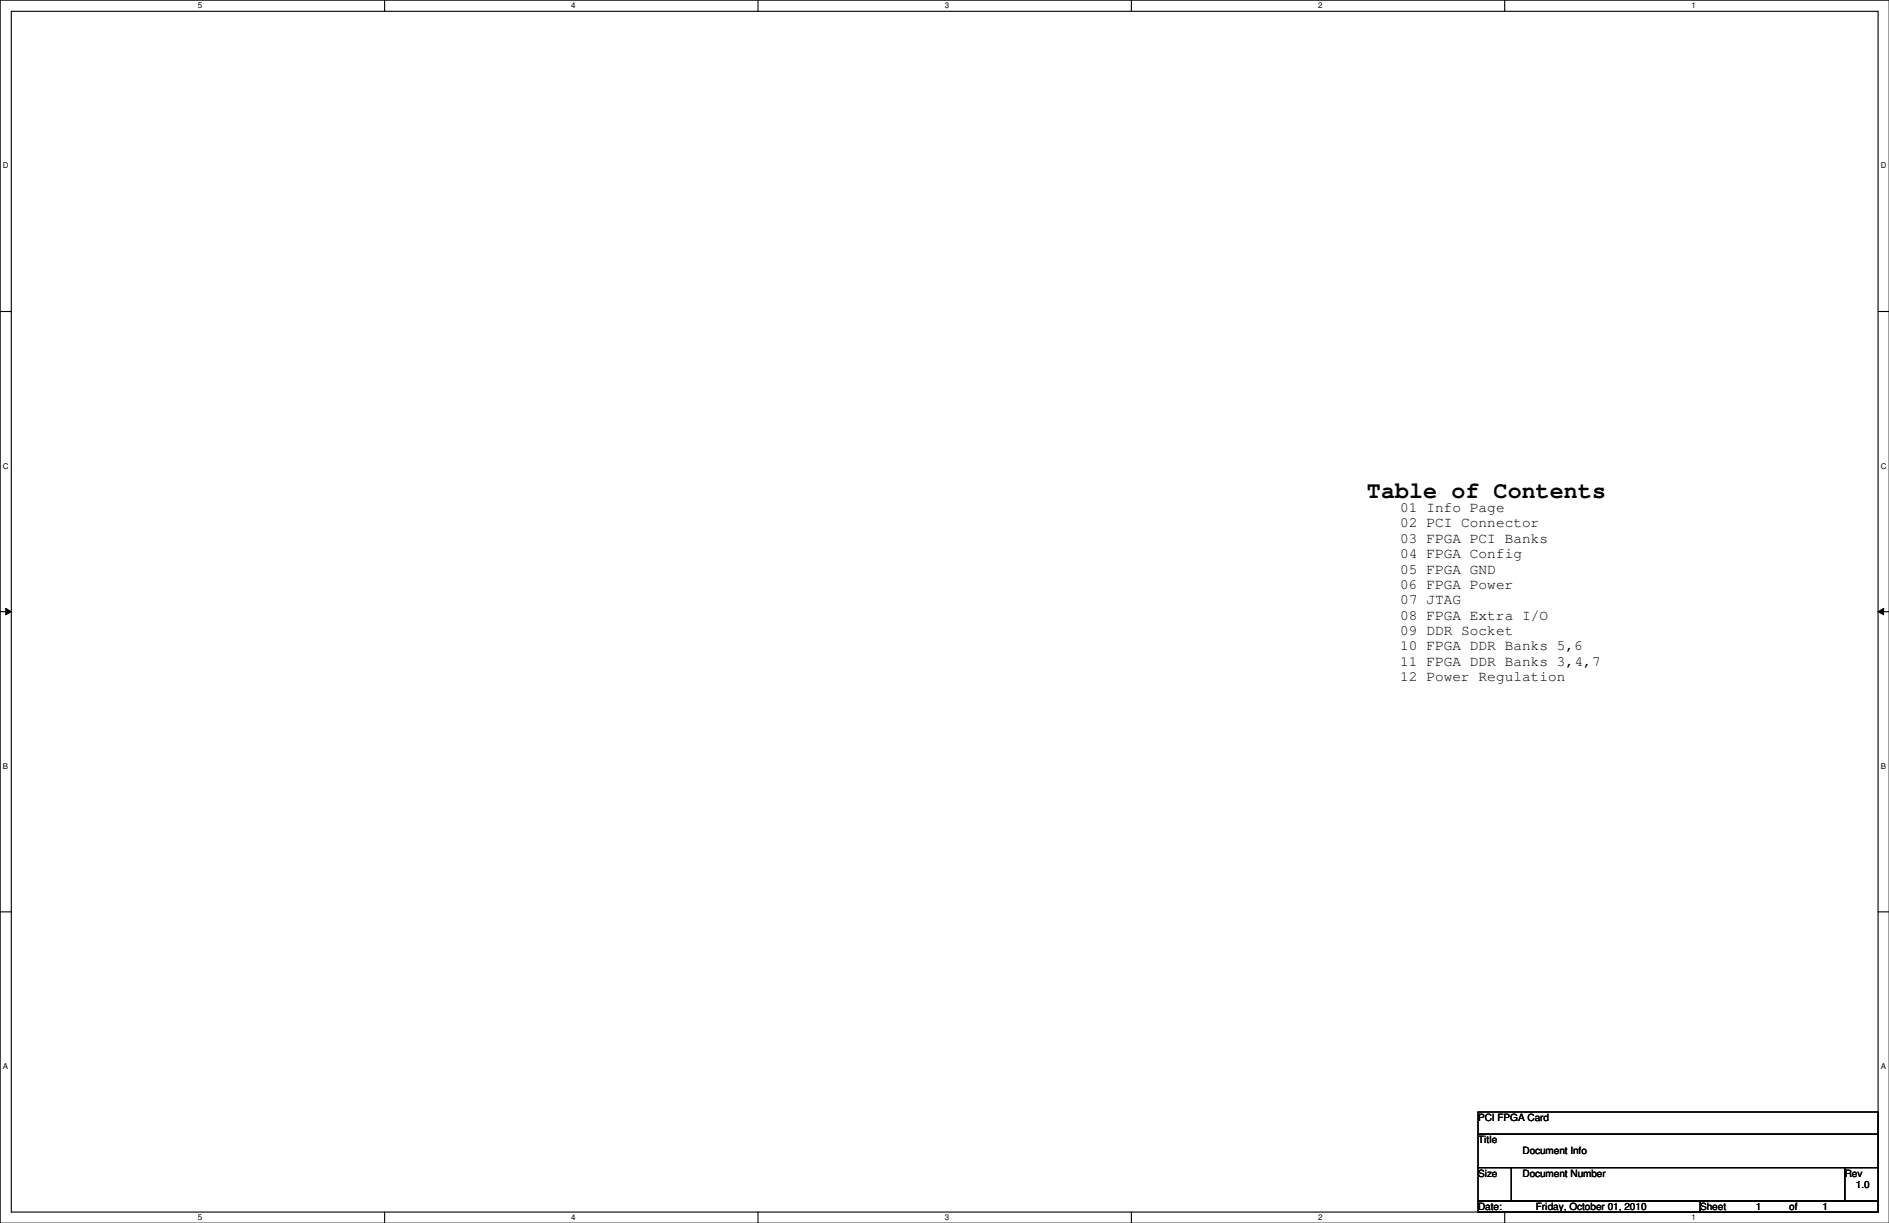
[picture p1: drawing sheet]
<svg xmlns="http://www.w3.org/2000/svg" width="432mm" height="279mm" viewBox="0 0 432 279" stroke-linecap="round" stroke-linejoin="round" font-family="sans-serif">
<defs><g id="words">
<text font-size="5.3" x="312.5" y="113.7">Table of Contents</text>
<g font-size="3.3">
<text x="320.1" y="117">01 Info Page</text>
<text x="320.1" y="120.5">02 PCI Connector</text>
<text x="320.1" y="124">03 FPGA PCI Banks</text>
<text x="320.1" y="127.5">04 FPGA Config</text>
<text x="320.1" y="131">05 FPGA GND</text>
<text x="320.1" y="134.5">06 FPGA Power</text>
<text x="320.1" y="138">07 JTAG</text>
<text x="320.1" y="141.6">08 FPGA Extra I/O</text>
<text x="320.1" y="145.1">09 DDR Socket</text>
<text x="320.1" y="148.6">10 FPGA DDR Banks 5,6</text>
<text x="320.1" y="152.1">11 FPGA DDR Banks 3,4,7</text>
<text x="320.1" y="155.6">12 Power Regulation</text>
</g>
<g font-size="2.3">
<text x="337.9" y="256.1">PCI FPGA Card</text>
<text x="337.9" y="261.2">Title</text>
<text x="348" y="263.7">Document Info</text>
<text x="337.9" y="268.8">Size</text>
<text x="348" y="268.8">Document Number</text>
<text x="421.7" y="268.8">Rev</text>
<text x="424.2" y="271.4">1.0</text>
<text x="337.9" y="276.4">Date:</text>
<text x="351.1" y="276.4">Friday, October 01, 2010</text>
<text x="388.7" y="276.4">Sheet</text>
<text x="401.4" y="276.4">1</text>
<text x="409" y="276.4">of</text>
<text x="416.6" y="276.4">1</text>
</g>
<g font-size="1.8">
<text x="45.3" y="1.9">5</text>
<text x="130.6" y="1.9">4</text>
<text x="215.9" y="1.9">3</text>
<text x="301.3" y="1.9">2</text>
<text x="386.6" y="1.9">1</text>
<text x=".7" y="38.5">D</text>
<text x="429.9" y="38.5">D</text>
<text x=".7" y="107.1">C</text>
<text x="429.9" y="107.1">C</text>
<text x=".7" y="175.6">B</text>
<text x="429.9" y="175.6">B</text>
<text x=".7" y="244.2">A</text>
<text x="429.9" y="244.2">A</text>
<text x="45.3" y="278.8">5</text>
<text x="130.6" y="278.8">4</text>
<text x="215.9" y="278.8">3</text>
<text x="301.3" y="278.8">2</text>
<text x="386.6" y="278.8">1</text>
</g>
</g></defs>
<path d="M0 0h431.8v279.4h-431.8zM2.6 2.6h426.7v274.3h-426.7z" fill="none" stroke="#000" stroke-width=".25"/>
<g fill="#fff">
<path d="M45.3 .3h.9v2h-.9z"/>
<path d="M45.3 277.2h.9v1.9h-.9z"/>
</g>
<path d="M87.9 0v2.6M87.9 276.9v2.5" fill="none" stroke="#000" stroke-width=".25"/>
<g fill="#fff">
<path d="M130.6 .3h1v2h-1z"/>
<path d="M130.6 277.2h1v1.9h-1z"/>
</g>
<path d="M173.3 0v2.6M173.3 276.9v2.5" fill="none" stroke="#000" stroke-width=".25"/>
<g fill="#fff">
<path d="M215.9 .3h1v2h-1z"/>
<path d="M215.9 277.2h1v1.9h-1z"/>
</g>
<path d="M258.6 0v2.6M258.6 276.9v2.5" fill="none" stroke="#000" stroke-width=".25"/>
<g fill="#fff">
<path d="M301.3 .3h1v2h-1z"/>
<path d="M301.3 277.2h1v1.9h-1z"/>
</g>
<path d="M344 0v2.6M344 276.9v2.5" fill="none" stroke="#000" stroke-width=".25"/>
<g fill="#fff">
<path d="M386.6 .3h1v2h-1z"/>
<path d="M386.6 277.2h1v1.9h-1z"/>
<path d="M.7 36.9h1.2v2h-1.2z"/>
<path d="M429.9 36.9h1.3v2h-1.3z"/>
<path d="M.7 105.5h1.2v1.9h-1.2z"/>
<path d="M429.9 105.5h1.3v1.9h-1.3z"/>
</g>
<path d="M0 71.2h2.6M429.3 71.2h2.5" fill="none" stroke="#000" stroke-width=".25"/>
<g fill="#fff">
<path d="M.7 174h1.2v2h-1.2z"/>
<path d="M429.9 174h1.2v2h-1.2z"/>
</g>
<path d="M0 139.7h2.6M429.3 139.7h2.5" fill="none" stroke="#000" stroke-width=".25"/>
<path d="M1.3 139l1.3 .7-1.3 .8zM429.3 139.7l1.3-.7v1.5z" fill="#000"/>
<path d="M1.3 139l1.3 .7-1.3 .8zM429.3 139.7l1.3-.7v1.5z" fill="none" stroke="#000" stroke-width=".23"/>
<g fill="#fff">
<path d="M.7 242.6h1.2v2h-1.2z"/>
<path d="M429.9 242.6h1.2v2h-1.2z"/>
</g>
<path d="M0 208.3h2.6M429.3 208.3h2.5M337.9 254h91.4v5.1h-91.4zM337.9 259.1h91.4v7.6h-91.4zM337.9 266.7h7.6v7.7h-7.6zM337.9 274.4h50.8v2.5h-50.8zM345.5 266.7h76.2v7.7h-76.2zM388.7 274.4h40.6v2.5h-40.6zM421.7 266.7h7.6v7.7h-7.6z" fill="none" stroke="#000" stroke-width=".25"/>
<use href="#words"/>
</svg>
